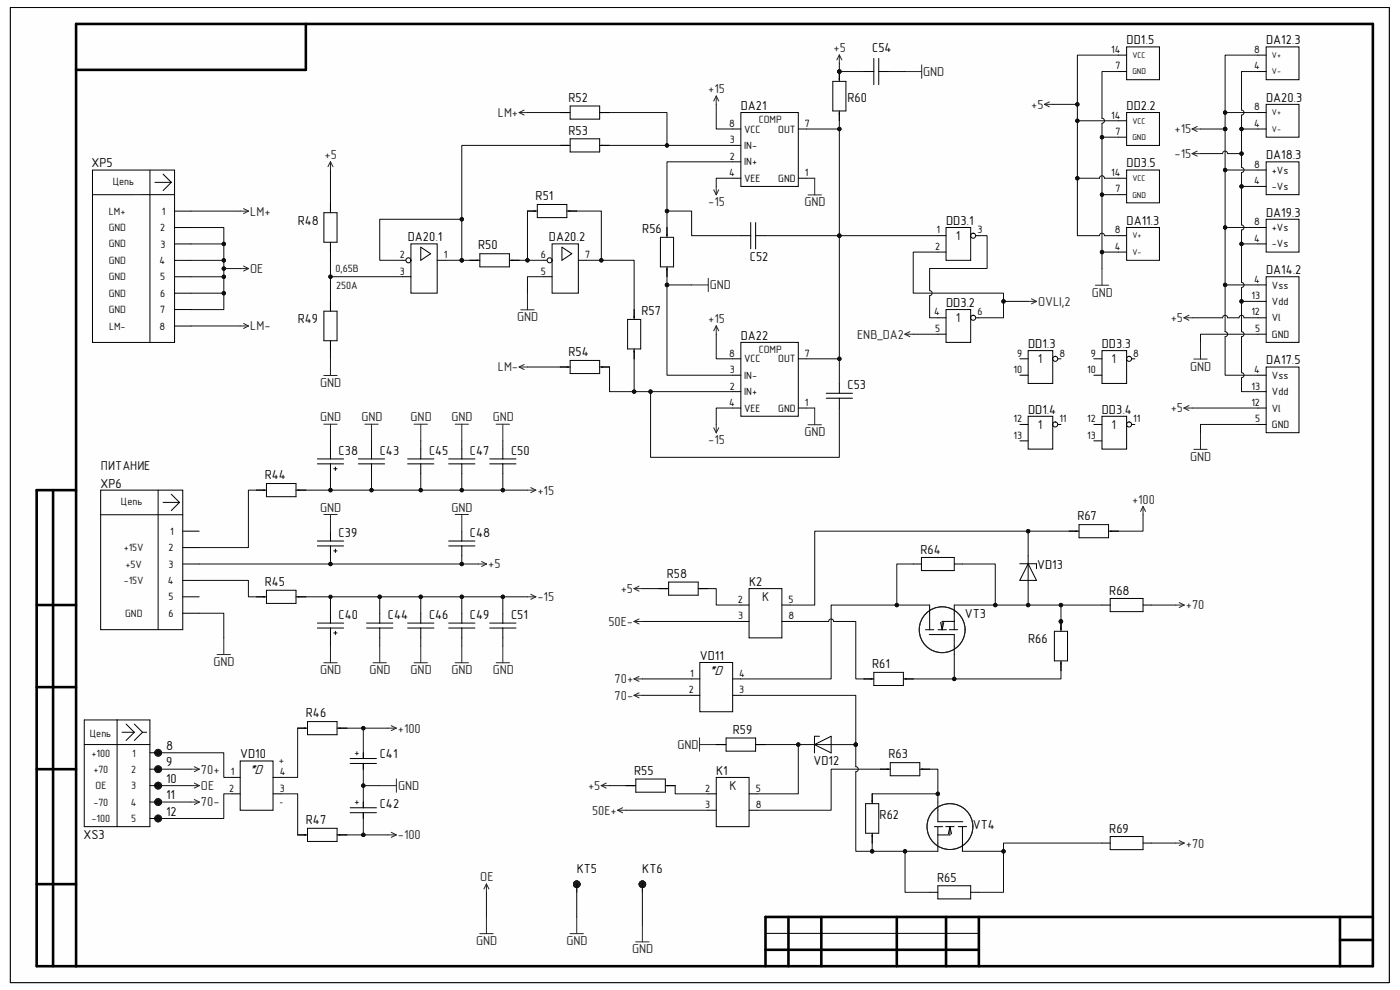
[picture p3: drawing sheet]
<svg xmlns="http://www.w3.org/2000/svg" width="297mm" height="210mm" viewBox="0 0 297 210" stroke-linecap="round" stroke-linejoin="round" font-family="sans-serif">
<defs><g id="words">
<g font-size="2.9" fill="#0e0e0e">
<text x="150.4" y="143.2">*D</text>
<text x="52.8" y="164.1">*D</text>
</g>
<g font-size="2.8" fill="#262626">
<text x="176.8" y="11.1">+5</text>
<text x="195.9" y="16.1">GND</text>
<text x="150.2" y="19.8">+15</text>
<text x="218.8" y="23.1">+5</text>
<text x="105.6" y="24.8">LM+</text>
<text x="249.2" y="28.3">+15</text>
<text x="68.9" y="33.7">+5</text>
<text x="249.2" y="33.5">-15</text>
<text x="53.1" y="45.7">LM+</text>
<text x="150.2" y="43.8">-15</text>
<text x="170.7" y="43.8">GND</text>
<text x="53.1" y="57.9">OE</text>
<text x="150.6" y="61.4">GND</text>
<text x="220.2" y="64.9">OVLI,2</text>
<text x="231.6" y="62.9">GND</text>
<text x="53.1" y="70.1">LM-</text>
<text x="109.7" y="68.2">GND</text>
<text x="150.2" y="68.5">+15</text>
<text x="181.8" y="71.8">ENB_DA2</text>
<text x="248.4" y="68.4">+5</text>
<text x="67.9" y="82.1">GND</text>
<text x="105.6" y="78.8">LM-</text>
<text x="252.5" y="78.6">GND</text>
<text x="67.9" y="89.4">GND</text>
<text x="76.7" y="89.4">GND</text>
<text x="87.1" y="89.4">GND</text>
<text x="95.8" y="89.4">GND</text>
<text x="104.5" y="89.4">GND</text>
<text x="248.4" y="87.5">+5</text>
<text x="150.2" y="94.3">-15</text>
<text x="170.7" y="92.5">GND</text>
<text x="252.5" y="97.7">GND</text>
<text x="114" y="104.9">+15</text>
<text x="240.2" y="106.8">+100</text>
<text x="67.9" y="108.6">GND</text>
<text x="95.8" y="108.6">GND</text>
<text x="103.6" y="120.6">+5</text>
<text x="131.7" y="125.8">+5</text>
<text x="114" y="127.6">-15</text>
<text x="251.6" y="129.3">+70</text>
<text x="129.1" y="132.8">50E-</text>
<text x="45.3" y="141.3">GND</text>
<text x="67.9" y="143">GND</text>
<text x="78.4" y="143">GND</text>
<text x="87.1" y="143">GND</text>
<text x="95.8" y="143">GND</text>
<text x="104.5" y="143">GND</text>
<text x="130.4" y="144.9">70+</text>
<text x="130.4" y="148.5">70-</text>
<text x="84.4" y="155.4">+100</text>
<text x="143.7" y="158.9">GND</text>
<text x="42.6" y="164.1">70+</text>
<text x="42.6" y="167.6">OE</text>
<text x="84.5" y="167.6">GND</text>
<text x="124.8" y="167.6">+5</text>
<text x="42.6" y="171.1">70-</text>
<text x="125.6" y="172.8">50E+</text>
<text x="84.4" y="178.1">-100</text>
<text x="251.6" y="179.8">+70</text>
<text x="101.9" y="186.9">OE</text>
<text x="101" y="200.5">GND</text>
<text x="120.2" y="200.5">GND</text>
<text x="134.1" y="202.2">GND</text>
</g>
<g font-size="2.8">
<text x="185" y="11.1">C54</text>
<text x="239" y="9.4">DD1.5</text>
<text x="268.6" y="9.4">DA12.3</text>
<text x="120.6" y="21.6">R52</text>
<text x="157.2" y="23.3">DA21</text>
<text x="179.8" y="21.6">R60</text>
<text x="239" y="23.3">DD2.2</text>
<text x="268.6" y="21.6">DA20.3</text>
<text x="120.6" y="28.5">R53</text>
<text x="19.4" y="35.3">XP5</text>
<text x="239" y="35.5">DD3.5</text>
<text x="268.6" y="33.7">DA18.3</text>
<text x="63.2" y="47.7">R48</text>
<text x="113.6" y="42.5">R51</text>
<text x="200.7" y="47.7">DD3.1</text>
<text x="239" y="47.7">DA11.3</text>
<text x="268.6" y="45.9">DA19.3</text>
<text x="86.5" y="51.2">DA20.1</text>
<text x="101.4" y="52.9">R50</text>
<text x="116.5" y="51.2">DA20.2</text>
<text x="136.3" y="49.4">R56</text>
<text x="159.1" y="55.4">C52</text>
<text x="268.6" y="58.1">DA14.2</text>
<text x="200.7" y="65.1">DD3.2</text>
<text x="63.2" y="68.6">R49</text>
<text x="136.1" y="66.9">R57</text>
<text x="120.6" y="75.6">R54</text>
<text x="157.2" y="72.1">DA22</text>
<text x="218.1" y="73.8">DD1.3</text>
<text x="233.8" y="73.8">DD3.3</text>
<text x="268.6" y="77.3">DA17.5</text>
<text x="179.8" y="82.5">C53</text>
<text x="218.1" y="87.8">DD1.4</text>
<text x="233.8" y="87.8">DD3.4</text>
<text x="56.2" y="101.7">R44</text>
<text x="71.8" y="96.4">C38</text>
<text x="80.6" y="96.4">C43</text>
<text x="91" y="96.4">C45</text>
<text x="99.7" y="96.4">C47</text>
<text x="108.4" y="96.4">C50</text>
<text x="21.3" y="103.4">XP6</text>
<text x="71.8" y="113.9">C39</text>
<text x="99.7" y="113.9">C48</text>
<text x="228.6" y="110.4">R67</text>
<text x="195.3" y="117.5">R64</text>
<text x="56.2" y="124.3">R45</text>
<text x="141.5" y="122.6">R58</text>
<text x="158.9" y="124.3">K2</text>
<text x="220" y="120.8">VD13</text>
<text x="71.8" y="131.3">C40</text>
<text x="82.3" y="131.3">C44</text>
<text x="91" y="131.3">C46</text>
<text x="99.7" y="131.3">C49</text>
<text x="108.4" y="131.3">C51</text>
<text x="204.7" y="131.1">VT3</text>
<text x="235.3" y="126.2">R68</text>
<text x="218.1" y="136.5">R66</text>
<text x="148.5" y="140">VD11</text>
<text x="185" y="141.7">R61</text>
<text x="64.9" y="152.1">R46</text>
<text x="155.4" y="155.7">R59</text>
<text x="35.3" y="159.1">8</text>
<text x="51" y="160.9">VD10</text>
<text x="80.6" y="160.9">C41</text>
<text x="188.5" y="160.9">R63</text>
<text x="35.3" y="162.6">9</text>
<text x="35.3" y="166.1">10</text>
<text x="134.5" y="164.3">R55</text>
<text x="151.9" y="164.3">K1</text>
<text x="172.6" y="162.3">VD12</text>
<text x="35.3" y="169.6">11</text>
<text x="35.3" y="173.1">12</text>
<text x="80.6" y="171.3">C42</text>
<text x="186.6" y="173.7">R62</text>
<text x="17.7" y="178">XS3</text>
<text x="64.9" y="174.8">R47</text>
<text x="206.4" y="175.9">VT4</text>
<text x="235.3" y="176.7">R69</text>
<text x="122.3" y="185.3">КТ5</text>
<text x="136.3" y="185.3">КТ6</text>
<text x="198.8" y="187.2">R65</text>
</g>
<g font-size="2.8" fill="#0e0e0e">
<text x="202.8" y="50.9">1</text>
<text x="202.8" y="68.4">1</text>
<text x="220.2" y="77">1</text>
<text x="235.8" y="77">1</text>
<text x="220.2" y="91">1</text>
<text x="235.8" y="91">1</text>
<text x="21.4" y="99.7">ПИТАНИЕ</text>
<text x="161.7" y="127.6">K</text>
<text x="154.8" y="167.6">K</text>
</g>
<g font-size="2.2">
<text x="235.8" y="11.2">14</text>
<text x="266.1" y="11.2">8</text>
<text x="236.6" y="14.7">7</text>
<text x="266.1" y="14.7">4</text>
<text x="266.1" y="23.4">8</text>
<text x="154.7" y="26.9">8</text>
<text x="157.9" y="28.2">VCC</text>
<text x="165.1" y="28.2">OUT</text>
<text x="170.8" y="26.9">7</text>
<text x="235.8" y="25.1">14</text>
<text x="236.6" y="28.6">7</text>
<text x="266.1" y="26.9">4</text>
<text x="154.8" y="33.9">2</text>
<text x="154.8" y="30.4">3</text>
<text x="157.9" y="35.1">IN+</text>
<text x="157.9" y="31.6">IN-</text>
<text x="266.1" y="35.6">8</text>
<text x="154.7" y="37.3">4</text>
<text x="157.9" y="38.6">VEE</text>
<text x="165.1" y="38.6">GND</text>
<text x="170.8" y="37.3">1</text>
<text x="235.8" y="37.3">14</text>
<text x="236.6" y="40.8">7</text>
<text x="266.1" y="39.1">4</text>
<text x="269.8" y="40.3">-Vs</text>
<text x="269.8" y="36.8">+Vs</text>
<text x="34.3" y="45.6">1</text>
<text x="266.1" y="47.8">8</text>
<text x="34" y="49">2</text>
<text x="34" y="52.5">3</text>
<text x="198.4" y="53">2</text>
<text x="198.7" y="49.5">1</text>
<text x="207.3" y="49.5">3</text>
<text x="236.5" y="49.5">8</text>
<text x="236.5" y="53">4</text>
<text x="266.1" y="51.3">4</text>
<text x="269.8" y="52.5">-Vs</text>
<text x="269.8" y="49">+Vs</text>
<text x="33.9" y="56">4</text>
<text x="34" y="59.5">5</text>
<text x="84.8" y="58.3">3</text>
<text x="84.8" y="54.7">2</text>
<text x="94.1" y="54.7">1</text>
<text x="114.8" y="54.7">6</text>
<text x="114.8" y="58.3">5</text>
<text x="124.1" y="54.7">7</text>
<text x="266.1" y="60">4</text>
<text x="34" y="63">6</text>
<text x="265.5" y="63.5">13</text>
<text x="269.8" y="61.2">Vss</text>
<text x="269.8" y="64.7">Vdd</text>
<text x="33.9" y="69.9">8</text>
<text x="34" y="66.4">7</text>
<text x="198.2" y="66.9">4</text>
<text x="198.4" y="70.4">5</text>
<text x="207.3" y="66.9">6</text>
<text x="265.5" y="66.9">12</text>
<text x="266.3" y="70.4">5</text>
<text x="269.8" y="71.7">GND</text>
<text x="269.8" y="68.2">Vl</text>
<text x="154.7" y="75.6">8</text>
<text x="157.9" y="76.9">VCC</text>
<text x="165.1" y="76.9">OUT</text>
<text x="170.8" y="75.6">7</text>
<text x="215.8" y="75.6">9</text>
<text x="224.7" y="75.6">8</text>
<text x="231.4" y="75.6">9</text>
<text x="240.4" y="75.6">8</text>
<text x="154.8" y="82.6">2</text>
<text x="154.8" y="79.1">3</text>
<text x="157.9" y="83.9">IN+</text>
<text x="157.9" y="80.4">IN-</text>
<text x="215" y="79.1">10</text>
<text x="230.7" y="79.1">10</text>
<text x="265.5" y="82.6">13</text>
<text x="266.1" y="79.1">4</text>
<text x="269.8" y="80.4">Vss</text>
<text x="269.8" y="83.9">Vdd</text>
<text x="154.7" y="86.1">4</text>
<text x="157.9" y="87.3">VEE</text>
<text x="165.1" y="87.3">GND</text>
<text x="170.8" y="86.1">1</text>
<text x="215" y="89.6">12</text>
<text x="224.7" y="89.6">11</text>
<text x="230.7" y="89.6">12</text>
<text x="240.4" y="89.6">11</text>
<text x="265.5" y="86.1">12</text>
<text x="266.3" y="89.6">5</text>
<text x="269.8" y="87.3">Vl</text>
<text x="215" y="93">13</text>
<text x="230.7" y="93">13</text>
<text x="269.8" y="90.8">GND</text>
<text x="36.1" y="113.5">1</text>
<text x="35.7" y="116.9">2</text>
<text x="35.6" y="123.9">4</text>
<text x="35.8" y="120.4">3</text>
<text x="35.7" y="127.4">5</text>
<text x="35.7" y="130.9">6</text>
<text x="156.5" y="127.9">2</text>
<text x="156.6" y="131.4">3</text>
<text x="167.3" y="127.9">5</text>
<text x="167.3" y="131.4">8</text>
<text x="146.4" y="143.6">1</text>
<text x="156.8" y="143.6">4</text>
<text x="146.1" y="147">2</text>
<text x="156.8" y="147">3</text>
<text x="48.6" y="167.9">2</text>
<text x="48.9" y="164.5">1</text>
<text x="59.4" y="167.9">3</text>
<text x="59.4" y="164.5">4</text>
<text x="149.6" y="167.9">2</text>
<text x="160.3" y="167.9">5</text>
<text x="149.6" y="171.4">3</text>
<text x="160.3" y="171.4">8</text>
</g>
<g font-size="2.2" fill="#0e0e0e">
<text x="161" y="26.1">COMP</text>
<text x="23.9" y="39.3">Цепь</text>
<text x="23.1" y="45.6">LM+</text>
<text x="23.1" y="49">GND</text>
<text x="23.1" y="52.5">GND</text>
<text x="23.1" y="56">GND</text>
<text x="23.1" y="59.5">GND</text>
<text x="71.2" y="57.7">0,65В</text>
<text x="23.1" y="62.9">GND</text>
<text x="71.3" y="61.2">250А</text>
<text x="23.1" y="66.4">GND</text>
<text x="23.2" y="69.9">LM-</text>
<text x="161" y="74.8">COMP</text>
<text x="25.7" y="107.2">Цепь</text>
<text x="26.2" y="116.9">+15V</text>
<text x="26.2" y="123.9">-15V</text>
<text x="26.6" y="120.4">+5V</text>
<text x="26.5" y="130.9">GND</text>
<text x="19" y="156.3">Цепь</text>
<text x="19.4" y="160.5">+100</text>
<text x="28" y="160.5">1</text>
<text x="19.8" y="164">+70</text>
<text x="20.3" y="167.4">OE</text>
<text x="27.9" y="164">2</text>
<text x="27.9" y="167.4">3</text>
<text x="19.8" y="170.9">-70</text>
<text x="27.8" y="170.9">4</text>
<text x="19.4" y="174.4">-100</text>
<text x="27.9" y="174.4">5</text>
</g>
<g font-size="1.8">
<text x="240.2" y="12.3">VCC</text>
<text x="240.2" y="15.8">GND</text>
<text x="269.8" y="12.3">V+</text>
<text x="269.8" y="15.8">V-</text>
<text x="240.2" y="26.2">VCC</text>
<text x="240.2" y="29.7">GND</text>
<text x="269.8" y="24.5">V+</text>
<text x="269.8" y="28">V-</text>
<text x="240.2" y="38.4">VCC</text>
<text x="240.2" y="41.9">GND</text>
<text x="240.2" y="50.6">V+</text>
<text x="240.2" y="54.1">V-</text>
</g>
<g font-size="1.7">
<text x="76.4" y="160.4" transform="rotate(-90 76.4 160.4)">+</text>
<text x="76.4" y="170.8" transform="rotate(-90 76.4 170.8)">+</text>
</g>
<g font-size="1.7" fill="#0e0e0e">
<text x="59.2" y="162.1">+</text>
<text x="59.4" y="170.7">-</text>
</g>
<text font-size=".3" x="9.2" y="205.1">ALTIUM GOSTBOM2.0 KEV</text>
</g></defs>
<path d="M2.2 1.6h292.5v206.8h-292.5z" fill-rule="evenodd" fill="#fefefe"/>
<path d="M2.2 1.6h292.5v206.8h-292.5z" fill="none" stroke="#000" stroke-width=".21"/>
<path d="M2.2 1.6h292.5v206.8h-292.5z" fill-rule="evenodd" fill="#fefefe"/>
<g fill="none" stroke="#000" stroke-width=".21">
<path d="M2.2 1.6h292.5v206.8h-292.5zM155.4 37.8h1.8M155.4 34.3h1.8M155.4 27.4h1.8M155.4 30.8h1.8M157.2 23.9h12.2v15.6h-12.2zM169.4 37.8h1.7M169.4 27.4h1.7M85.4 58.7h1.8M85.4 55.2h1.8M92.7 55.2h1.8M155.4 76.1h1.8"/>
<path d="M155.4 79.6h1.8M157.2 72.6h12.2v15.7h-12.2zM169.4 76.1h1.7M155.4 86.6h1.8M155.4 83.1h1.8M169.4 86.6h1.7M162.4 198h45.3"/>
</g>
<g fill="none" stroke="#000" stroke-width=".55">
<path d="M64.9 5.1v9.7h-48.8M7.8 104h8.3M7.8 104v101h283.5v-199.9h-275.2v199.9M11.3 104v101M7.8 128.3h8.3M7.8 145.8h8.3M7.8 163.2h8.3M7.8 187.6h8.3M167.3 194.5v10.5M174.2 194.5v10.5M190.3 194.5v10.5M200.7 194.5v10.5"/>
<path d="M207.7 194.5v10.5M284.3 194.5v10.5M284.3 199.4h7M291.3 194.5h-128.9v10.5M162.4 201.5h45.3"/>
</g>
<path d="M178.1 11.7l-.6 1M178.1 11.7l.5 1M178.1 11.7v1.7M150.3 59v2.9M146.7 60.4h3.6" fill="none" stroke="#262626" stroke-width=".21"/>
<circle cx="86.6" cy="55.2" r=".53" fill="#fbfbfb"/>
<g fill="none" stroke="#000" stroke-width=".21">
<path d="M87.2 51.7h5.5v10.5h-5.5zM89.3 52.4l2.1 1.4-2.1 1.4zM115.4 55.2h1.7"/>
<circle cx="86.6" cy="55.2" r=".53"/>
</g>
<circle cx="116.6" cy="55.2" r=".53" fill="#fbfbfb"/>
<g fill="none" stroke="#000" stroke-width=".21">
<path d="M68.7 45.1h2.8v6.3h-2.8zM70.1 43v2.1M70.1 51.4v2.1M99.7 55.2h2.1M101.8 53.8h6.3v2.8h-6.3zM108.1 55.2h2.1M111.9 44.8h2.1M114 43.4h6.3v2.8h-6.3zM115.4 58.7h1.7M117.1 51.7h5.6v10.5h-5.6zM119.2 52.4l2.1 1.4-2.1 1.4zM120.3 44.8h2"/>
<path d="M122.7 55.2h1.7M68.7 66h2.8v6.3h-2.8zM70.1 63.9v2.1M70.1 72.3v2.1"/>
<circle cx="116.6" cy="55.2" r=".53"/>
</g>
<path d="M70.1 34.3v1.8M70.1 34.3l-.5 1.1M70.1 34.3l.5 1.1M68.7 79.7h2.8M70.1 76.1v3.6M110.5 65.7h2.8M111.9 62.2v3.5" fill="none" stroke="#262626" stroke-width=".21"/>
<circle cx="178.1" cy="15.2" r=".35" fill="#0e0e0e"/>
<circle cx="178.1" cy="15.2" r=".35" fill="none" stroke="#0e0e0e" stroke-width=".21"/>
<path d="M176.7 17.3h2.8v6.2h-2.8zM178.1 15.2v2.1M178.1 23.5v2.1" fill="none" stroke="#000" stroke-width=".21"/>
<circle cx="178.1" cy="15.2" r=".35" fill="#0e0e0e"/>
<circle cx="178.1" cy="15.2" r=".35" fill="none" stroke="#0e0e0e" stroke-width=".21"/>
<g fill="none" stroke="#000" stroke-width=".21">
<path d="M237.3 11.7h1.7M237.3 15.2h1.7M239 9.9h7v7h-7zM266.9 11.7h1.7M266.9 15.2h1.7M268.6 9.9h7v7h-7zM19.6 36.1h17.4v36.5h-17.4zM31.8 36.1v36.5M32.9 38.7h3.4M34.6 36.9l1.7 1.8M36.3 38.7l-1.7 1.7M118.9 23.9h2.1"/>
<path d="M118.9 30.8h2.1M121 22.5h6.2v2.8h-6.2zM121 29.4h6.2v2.8h-6.2zM127.2 23.9h2.1M127.2 30.8h2.1M237.3 25.6h1.7M237.3 29.1h1.7M239 23.9h7v7h-7zM266.9 23.9h1.7M266.9 27.4h1.7M266.9 39.5h1.7M266.9 36.1h1.7"/>
<path d="M268.6 22.1h7v7h-7zM268.6 34.3h7v7h-7zM37 48.3h3.5M37 58.7h3.5M37 44.8h3.5M37 51.7h3.5M37 55.2h3.5M37 41.3h-17.4M266.9 48.3h1.7M266.9 51.7h1.7M268.6 46.5h7v7h-7zM268.6 58.7h7v13.9h-7z"/>
<path d="M37 65.7h3.5M37 69.2h3.5M37 62.2h3.5M118.9 77.9h2.1M121 76.5h6.2v2.7h-6.2zM127.2 77.9h2.1M133.1 67.8h2.8v6.2h-2.8zM134.5 65.7v2.1M134.5 74v2.1M266.9 60.4h1.7M266.9 63.9h1.7M266.9 70.9h1.7"/>
<path d="M266.9 67.4h1.7M266.9 79.6h1.7M268.6 77.9h7v13.9h-7zM266.9 83.1h1.7M266.9 90h1.7M266.9 86.6h1.7M193.7 119.6h1.8M195.5 118.3h6.9v2.7h-6.9zM202.4 119.6h1.8M216.3 119.6h3.6v1M218.1 119.6l1.8 3.5h-3.6zM218.1 117.9v5.2"/>
<path d="M226.8 112.7h2.1M228.9 111.3h6.3v2.8h-6.3zM235.2 112.7h2.1M139.8 124.9h2M141.8 123.5h6.3v2.8h-6.3zM148.1 124.9h2.1M157.2 128.3h1.7M157.2 131.8h1.7M158.9 124.9h7v10.4h-7zM165.9 128.3h1.7M165.9 131.8h1.7M196.3 133.6h1.8"/>
<path d="M197.1 134.6h5.3v4.2M197.2 128.4v5.2M199 133.6h1.8M199.5 132l.4 1.6M200.2 132l-.3 1.6M201.4 133.6h1.8M202.4 128.4v5.2M202.4 131.8h-2.5v1.8M233.8 128.4h1.7M235.5 127h7v2.8h-7zM242.5 128.4h1.7M63.1 154.5h2.1"/>
<path d="M65.2 153.1h6.3v2.8h-6.3zM71.5 154.5h2.1M77.1 159.7v1.2M146.7 144h1.8M146.7 147.5h1.8M148.5 140.5h6.9v10.5h-6.9zM155.4 144h1.8M155.4 147.5h1.8M183.3 144h2.1M185.4 142.6h6.3v2.8h-6.3zM191.7 144h2M49.2 168.4h1.8"/>
<path d="M49.2 164.9h1.8M51 161.4h6.9v10.5h-6.9zM57.9 168.4h1.8M57.9 164.9h1.8M63.2 177.1h2M65.2 175.7h6.3v2.8h-6.3zM71.5 177.1h2.1M74.3 160.9h5.6M74.3 162h5.6M74.3 171.4h5.6M74.3 172.4h5.6M77.1 162v1.2"/>
<path d="M77.1 170.1v1.3M77.1 172.4v1.2M132.8 166.7h2.1M134.9 165.3h6.3v2.8h-6.3zM141.2 166.7h2M150.2 168.4h1.8M150.2 171.9h1.8M152 164.9h6.9v10.5h-6.9zM158.9 168.4h1.8M158.9 171.9h1.8"/>
</g>
<g fill="none" stroke="#262626" stroke-width=".21">
<path d="M110.1 23.9l1.1 .5M110.1 23.9h1.8M111.2 23.3l-1.1 .6M152 39.5v1.8M172.8 37.8v3.5M252.9 27.4l1.1 .5M252.9 27.4h1.8M252.9 32.6l1.1 .5M252.9 32.6h1.8M254 26.8l-1.1 .6M254 32.1l-1.1 .5M51 44.8h1.7"/>
<path d="M51 57h1.7M51.7 44.3l1 .5M51.7 56.4l1 .6M52.7 44.8l-1 .5M52.7 57l-1 .5M151.4 40.3l.6 1M152.5 40.3l-.5 1M171.4 41.3h2.9M233.8 57v3.5M51 69.1h1.7M51.7 68.6l1 .5M52.7 69.1l-1 .6"/>
<path d="M110.1 77.9l1.1 .5M110.1 77.9h1.8M111.2 77.3l-1.1 .6M152 69.1v1.8M152 69.1l-.6 1.1M152 69.1l.5 1.1M232.4 60.5h2.8M251.2 67.4l1 .5M251.2 67.4h1.7M252.2 66.9l-1 .5M253.3 76.2h2.8M254.7 72.6v3.6"/>
<path d="M151.4 90.8l.6 1M152 90v1.8M152.5 90.8l-.5 1M171.4 90.1h2.9M172.8 86.6v3.5M251.2 86.6l1 .5M251.2 86.6h1.7M252.2 86l-1 .6M253.3 95.3h2.8M254.7 91.8v3.5M242.5 107.4l-.5 1.1M242.5 107.4l.5 1.1"/>
<path d="M242.5 107.4v1.8M134.5 124.9l1.1 .5M134.5 124.9h1.8M134.5 131.8l1.1 .6M134.5 131.8h1.8M135.6 124.3l-1.1 .6M135.6 131.3l-1.1 .5M249.5 128.4h1.7M250.2 127.8l1 .6M251.2 128.4l-1 .5M82.3 154.5h1.8M83 153.9l1.1 .6"/>
<path d="M84.1 154.5l-1.1 .5M134.5 144l1.1 .6M134.5 144h1.8M134.5 147.5l1.1 .5M134.5 147.5h1.8M135.6 143.5l-1.1 .5M135.6 147l-1.1 .5M40.5 166.7h1.8M40.5 163.2h1.8M40.5 170.1h1.8M41.2 162.6l1.1 .6M41.2 166.1l1.1 .6"/>
<path d="M41.2 169.6l1.1 .5M42.3 163.2l-1.1 .5M42.3 166.7l-1.1 .5M42.3 170.1l-1.1 .6M80.6 166.7h3.5M82.3 177.1h1.8M83 176.6l1.1 .5M84.1 177.1l-1.1 .5M84.1 165.2v2.9M127.5 166.7l1.1 .5M127.5 166.7h1.8M128.6 166.1l-1.1 .6"/>
<path d="M131 171.9l1.1 .5M131 171.9h1.8M132.1 171.3l-1.1 .6M101.8 198.1h2.8M103.2 187.5l-.5 1.1M103.2 187.5l.5 1.1M103.2 187.5v1.8M103.2 194.5v3.6"/>
</g>
<circle cx="199.9" cy="133.6" r="4.9" fill="none" stroke="#1c1c1c" stroke-width=".21"/>
<circle cx="33.5" cy="163.2" r=".35" fill="#0e0e0e"/>
<circle cx="33.5" cy="163.2" r=".35" fill="none" stroke="#0e0e0e" stroke-width=".21"/>
<circle cx="33.5" cy="163.2" r=".38" fill="none" stroke="#1c1c1c" stroke-width=".89"/>
<circle cx="33.5" cy="163.2" r=".35" fill="#0e0e0e"/>
<circle cx="33.5" cy="163.2" r=".35" fill="none" stroke="#0e0e0e" stroke-width=".21"/>
<circle cx="33.5" cy="166.7" r=".35" fill="#0e0e0e"/>
<circle cx="33.5" cy="166.7" r=".35" fill="none" stroke="#0e0e0e" stroke-width=".21"/>
<circle cx="33.5" cy="166.7" r=".38" fill="none" stroke="#1c1c1c" stroke-width=".89"/>
<circle cx="33.5" cy="166.7" r=".35" fill="#0e0e0e"/>
<circle cx="33.5" cy="166.7" r=".35" fill="none" stroke="#0e0e0e" stroke-width=".21"/>
<circle cx="33.5" cy="170.1" r=".35" fill="#0e0e0e"/>
<circle cx="33.5" cy="170.1" r=".35" fill="none" stroke="#0e0e0e" stroke-width=".21"/>
<circle cx="33.5" cy="170.1" r=".38" fill="none" stroke="#1c1c1c" stroke-width=".89"/>
<circle cx="33.5" cy="170.1" r=".35" fill="#0e0e0e"/>
<circle cx="33.5" cy="170.1" r=".35" fill="none" stroke="#0e0e0e" stroke-width=".21"/>
<circle cx="33.5" cy="173.6" r=".35" fill="#0e0e0e"/>
<circle cx="33.5" cy="173.6" r=".35" fill="none" stroke="#0e0e0e" stroke-width=".21"/>
<g fill="none" stroke="#1c1c1c" stroke-width=".89">
<circle cx="33.5" cy="173.6" r=".38"/>
<circle cx="33.6" cy="173.6" r=".38"/>
</g>
<circle cx="33.5" cy="173.6" r=".35" fill="#0e0e0e"/>
<circle cx="33.5" cy="173.6" r=".35" fill="none" stroke="#0e0e0e" stroke-width=".21"/>
<circle cx="33.5" cy="159.7" r=".35" fill="#0e0e0e"/>
<circle cx="33.5" cy="159.7" r=".35" fill="none" stroke="#0e0e0e" stroke-width=".21"/>
<circle cx="33.5" cy="159.7" r=".38" fill="none" stroke="#1c1c1c" stroke-width=".89"/>
<circle cx="33.5" cy="159.7" r=".35" fill="#0e0e0e"/>
<circle cx="33.5" cy="159.7" r=".35" fill="none" stroke="#0e0e0e" stroke-width=".21"/>
<path d="M140.1 50.3h2.8v6.3h-2.8zM141.5 48.3v2M141.5 56.6v2.1M157.2 50h2.1M159.3 47.2v5.6M160.3 47.2v5.6M160.3 50h2.1M175.3 83.4h5.6M175.3 84.5h5.6M178.1 81.3v2.1M178.1 84.5v2.1" fill="none" stroke="#000" stroke-width=".21"/>
<path d="M152 20.4l-.6 1M152 20.4l.5 1M152 20.4v1.7M192 70.9l1 .5M192 70.9h1.7M193 70.4l-1 .5M218.1 63.9h1.8M218.8 63.4l1.1 .5M219.9 63.9l-1.1 .6" fill="none" stroke="#262626" stroke-width=".21"/>
<circle cx="225.1" cy="131.8" r=".35" fill="#0e0e0e"/>
<circle cx="225.1" cy="131.8" r=".35" fill="none" stroke="#0e0e0e" stroke-width=".21"/>
<path d="M223.7 133.9h2.8v6.3h-2.8zM225.1 131.8v2.1M225.1 140.2v2.1" fill="none" stroke="#000" stroke-width=".21"/>
<circle cx="225.1" cy="131.8" r=".35" fill="#0e0e0e"/>
<circle cx="225.1" cy="131.8" r=".35" fill="none" stroke="#0e0e0e" stroke-width=".21"/>
<g fill="none" stroke="#000" stroke-width=".21">
<path d="M183.3 15.2h2.1M185.4 12.4v5.6M186.4 12.4v5.6M186.4 15.2h2.1M237.3 50h1.7M237.3 53.5h1.7M239 48.3h7v6.9h-7zM216.4 76.1h1.7M216.4 79.6h1.7M223.3 76.1h1.8M67.3 98.4h5.6M67.3 97.4h5.6"/>
<path d="M70.1 95.3v2.1M70.1 98.4v2.1M70.8 99.4h.7M71.2 99.1v.7M76 98.4h5.6M76 97.4h5.6M78.8 95.3v2.1M78.8 98.4v2.1M86.5 98.4h5.5M86.5 97.4h5.5M89.3 95.3v2.1M89.3 98.4v2.1"/>
<path d="M95.2 98.4h5.6M95.2 97.4h5.6M98 95.3v2.1M98 98.4v2.1M103.9 98.4h5.6M103.9 97.4h5.6M106.7 95.3v2.1M106.7 98.4v2.1M21.4 104h17.4v29.6h-17.4zM33.5 104v29.6M34.6 106.6h3.5M36.3 104.8l1.8 1.8"/>
<path d="M38.1 106.6l-1.8 1.7M38.8 116.2h3.5M38.8 112.7h3.5M38.8 119.6h3.5M38.8 109.2h-17.4M54.4 104h2.1M56.5 102.6h6.3v2.8h-6.3zM62.8 104h2.1M67.3 115.8h5.6M67.3 114.8h5.6M70.1 112.7v2.1M70.1 115.8v2.1"/>
<path d="M70.8 116.9h.7M71.2 116.5v.7M95.2 115.8h5.6M95.2 114.8h5.6M98 112.7v2.1M98 115.8v2.1M38.8 126.6h3.5M38.8 123.1h3.5M38.8 130.1h3.5M54.4 126.6h2.1M56.5 125.2h6.3v2.8h-6.3zM62.8 126.6h2.1"/>
<path d="M67.3 132.2h5.6M67.3 133.2h5.6M70.1 130.1v2.1M70.1 133.2v2.1M70.8 134.3h.7M71.2 133.9v.7M77.8 132.2h5.5M77.8 133.2h5.5M80.6 130.1v2.1M80.6 133.2v2.1M86.5 132.2h5.5M86.5 133.2h5.5"/>
<path d="M89.3 130.1v2.1M89.3 133.2v2.1M95.2 132.2h5.6M95.2 133.2h5.6M98 130.1v2.1M98 133.2v2.1M103.9 132.2h5.6M103.9 133.2h5.6M106.7 130.1v2.1M106.7 133.2v2.1M152 158h2M154 156.6h6.3v2.7h-6.3z"/>
<path d="M160.3 158h2.1M172.8 158l3.5-1.8v3.5zM172.8 158h3.5M173.8 156.2h-1v3.5M183.6 170.5h2.8v6.3h-2.8zM185 168.4v2.1M185 176.8v2M186.8 163.2h2.1M188.9 161.8h6.2v2.8h-6.2zM195.1 163.2h2.1M198.2 175.4h1.8M199 170.1v4.2h5.3"/>
<path d="M199 175.4v5.2M200.6 175.4h1.8M201.5 175.4l-.3 1.5M201.5 175.4l.4 1.5M201.5 175.4v1.7h-2.5M203.3 175.4h1.8M204.2 175.4v5.2M233.8 178.8h1.7M235.5 177.5h7v2.7h-7zM242.5 178.8h1.7M122.4 187.6v1.7M136.3 187.6v1.7"/>
<path d="M197.2 189.3h1.8M199 187.9h6.9v2.8h-6.9zM205.9 189.3h1.8"/>
</g>
<circle cx="201.5" cy="175.4" r="4.9" fill="none" stroke="#1c1c1c" stroke-width=".21"/>
<g fill="none" stroke="#262626" stroke-width=".21">
<path d="M192 15.2h3.5M195.5 13.8v2.8M221.6 22.1l1 .6M221.6 22.1h1.7M222.6 21.6l-1 .5M68.7 90h2.8M70.1 90v3.5M77.4 90h2.8M78.8 90v3.5M87.8 90h2.9M89.3 90v3.5M96.6 90h2.8"/>
<path d="M98 90v3.5M105.3 90h2.8M106.7 90v3.5M68.7 109.1h2.8M70.1 109.1v3.6M96.6 109.1h2.8M98 109.1v3.6M101.5 119.6h1.7M102.2 119.1l1 .5M103.2 119.6l-1 .6M111.9 104h1.8M112.6 103.4l1.1 .6"/>
<path d="M113.7 104l-1.1 .5M46.1 138.9h2.8M47.5 135.3v3.6M70.1 137.1v3.5M80.6 137.1v3.5M89.3 137.1v3.5M98 137.1v3.5M106.7 137.1v3.5M111.9 126.6h1.8M112.6 126.1l1.1 .5M113.7 126.6l-1.1 .5M68.7 140.6h2.8"/>
<path d="M79.1 140.6h2.9M87.8 140.6h2.9M96.6 140.6h2.8M105.3 140.6h2.8M148.4 156.5v2.9M148.4 158h3.6M249.5 178.8h1.7M250.2 178.3l1 .5M251.2 178.8l-1 .6M120.9 198.1h2.9M122.4 194.5v3.6M134.9 199.8h2.8"/>
<path d="M136.3 196.3v3.5"/>
</g>
<g fill="none" stroke="#1c1c1c" stroke-width=".89">
<circle cx="122.4" cy="187.6" r=".35"/>
<circle cx="136.3" cy="187.6" r=".35"/>
</g>
<circle cx="223.9" cy="76.1" r=".53" fill="#fbfbfb"/>
<g fill="none" stroke="#000" stroke-width=".21">
<path d="M218.1 74.4h5.2v6.9h-5.2zM216.4 90h1.7M216.4 93.5h1.7M223.3 90h1.8"/>
<circle cx="223.9" cy="76.1" r=".53"/>
</g>
<circle cx="223.9" cy="90" r=".53" fill="#fbfbfb"/>
<g fill="none" stroke="#000" stroke-width=".21">
<path d="M199 50h1.7M199 53.5h1.7M205.9 50h1.8M218.1 88.3h5.2v7h-5.2z"/>
<circle cx="223.9" cy="90" r=".53"/>
</g>
<circle cx="206.5" cy="50" r=".53" fill="#fbfbfb"/>
<g fill="none" stroke="#000" stroke-width=".21">
<path d="M200.7 48.3h5.2v6.9h-5.2zM199 67.4h1.7M199 70.9h1.7M205.9 67.4h1.8"/>
<circle cx="206.5" cy="50" r=".53"/>
</g>
<circle cx="206.5" cy="67.4" r=".53" fill="#fbfbfb"/>
<g fill="none" stroke="#000" stroke-width=".21">
<path d="M200.7 65.7h5.2v6.9h-5.2zM232.1 76.1h1.7M232.1 79.6h1.7M239 76.1h1.7"/>
<circle cx="206.5" cy="67.4" r=".53"/>
</g>
<circle cx="239.5" cy="76.1" r=".53" fill="#fbfbfb"/>
<g fill="none" stroke="#000" stroke-width=".21">
<path d="M233.8 74.4h5.2v6.9h-5.2zM232.1 90h1.7M232.1 93.5h1.7M239 90h1.7"/>
<circle cx="239.5" cy="76.1" r=".53"/>
</g>
<circle cx="239.5" cy="90" r=".53" fill="#fbfbfb"/>
<g fill="none" stroke="#000" stroke-width=".21">
<path d="M237.3 37.8h1.7M239 36.1h7v6.9h-7zM237.3 41.3h1.7M233.8 88.3h5.2v7h-5.2z"/>
<circle cx="239.5" cy="90" r=".53"/>
</g>
<circle cx="33.5" cy="159.7" r=".35" fill="#0e0e0e"/>
<circle cx="33.5" cy="159.7" r=".35" fill="none" stroke="#0e0e0e" stroke-width=".21"/>
<circle cx="33.5" cy="163.2" r=".35" fill="#0e0e0e"/>
<circle cx="33.5" cy="163.2" r=".35" fill="none" stroke="#0e0e0e" stroke-width=".21"/>
<circle cx="33.5" cy="166.7" r=".35" fill="#0e0e0e"/>
<circle cx="33.5" cy="166.7" r=".35" fill="none" stroke="#0e0e0e" stroke-width=".21"/>
<circle cx="33.5" cy="170.1" r=".35" fill="#0e0e0e"/>
<circle cx="33.5" cy="170.1" r=".35" fill="none" stroke="#0e0e0e" stroke-width=".21"/>
<circle cx="33.5" cy="173.6" r=".35" fill="#0e0e0e"/>
<circle cx="33.5" cy="173.6" r=".35" fill="none" stroke="#0e0e0e" stroke-width=".21"/>
<path d="M24.8 158h7M24.8 152.7h7v22.7h-7zM25.9 155.3h2.6M26.8 153.6l1.7 1.7M28.5 153.6l1.7 1.7M28.5 155.3l-1.7 1.8M30.2 155.3h.9M30.2 155.3l-1.7 1.8M31.8 159.7h1.7" fill="none" stroke="#000" stroke-width=".21"/>
<circle cx="33.5" cy="159.7" r=".35" fill="#0e0e0e"/>
<circle cx="33.5" cy="159.7" r=".35" fill="none" stroke="#0e0e0e" stroke-width=".21"/>
<path d="M31.8 163.2h1.7" fill="none" stroke="#000" stroke-width=".21"/>
<circle cx="33.5" cy="163.2" r=".35" fill="#0e0e0e"/>
<circle cx="33.5" cy="163.2" r=".35" fill="none" stroke="#0e0e0e" stroke-width=".21"/>
<path d="M31.8 166.7h1.7" fill="none" stroke="#000" stroke-width=".21"/>
<circle cx="33.5" cy="166.7" r=".35" fill="#0e0e0e"/>
<circle cx="33.5" cy="166.7" r=".35" fill="none" stroke="#0e0e0e" stroke-width=".21"/>
<path d="M31.8 170.1h1.7" fill="none" stroke="#000" stroke-width=".21"/>
<circle cx="33.5" cy="170.1" r=".35" fill="#0e0e0e"/>
<circle cx="33.5" cy="170.1" r=".35" fill="none" stroke="#0e0e0e" stroke-width=".21"/>
<path d="M31.8 173.6h1.7" fill="none" stroke="#000" stroke-width=".21"/>
<circle cx="33.5" cy="173.6" r=".35" fill="#0e0e0e"/>
<g fill="none" stroke="#0e0e0e" stroke-width=".21">
<path d="M171.1 37.8h1.7M141.5 60.4v19.2h13.9M171.1 86.6h1.7"/>
<circle cx="33.5" cy="173.6" r=".35"/>
</g>
<path d="M17.9 158h6.9M24.8 152.7h-6.9v22.7h6.9" fill="none" stroke="#000" stroke-width=".21"/>
<circle cx="141.5" cy="60.4" r=".35" fill="#0e0e0e"/>
<g fill="none" stroke="#0e0e0e" stroke-width=".21">
<path d="M141.5 60.4h5.2"/>
<circle cx="141.5" cy="60.4" r=".35"/>
</g>
<circle cx="141.5" cy="60.4" r=".35" fill="#0e0e0e"/>
<g fill="none" stroke="#0e0e0e" stroke-width=".21">
<path d="M94.5 55.2h3.5M115.4 58.7h-3.5v3.5"/>
<circle cx="141.5" cy="60.4" r=".35"/>
</g>
<circle cx="98" cy="55.2" r=".35" fill="#0e0e0e"/>
<g fill="none" stroke="#0e0e0e" stroke-width=".21">
<path d="M98 55.2h1.7"/>
<circle cx="98" cy="55.2" r=".35"/>
</g>
<circle cx="98" cy="55.2" r=".35" fill="#0e0e0e"/>
<g fill="none" stroke="#0e0e0e" stroke-width=".21">
<path d="M85.4 55.2h-4.8v-8.7h17.4v8.7"/>
<circle cx="98" cy="55.2" r=".35"/>
</g>
<circle cx="98" cy="46.5" r=".35" fill="#0e0e0e"/>
<circle cx="98" cy="46.5" r=".35" fill="none" stroke="#0e0e0e" stroke-width=".21"/>
<circle cx="98" cy="55.2" r=".35" fill="#0e0e0e"/>
<g fill="none" stroke="#0e0e0e" stroke-width=".21">
<path d="M70.1 36.1v5.2M70.1 58.7h15.3M70.1 74.4v1.7"/>
<circle cx="98" cy="55.2" r=".35"/>
</g>
<circle cx="70.1" cy="58.7" r=".35" fill="#0e0e0e"/>
<g fill="none" stroke="#0e0e0e" stroke-width=".21">
<path d="M118.9 30.8h-20.9v15.7"/>
<circle cx="70.1" cy="58.7" r=".35"/>
</g>
<circle cx="98" cy="46.5" r=".35" fill="#0e0e0e"/>
<g fill="none" stroke="#0e0e0e" stroke-width=".21">
<path d="M40.5 58.7h7"/>
<circle cx="98" cy="46.5" r=".35"/>
</g>
<circle cx="47.5" cy="58.7" r=".35" fill="#0e0e0e"/>
<g fill="none" stroke="#0e0e0e" stroke-width=".21">
<path d="M40.5 55.2h7"/>
<circle cx="47.5" cy="58.7" r=".35"/>
</g>
<circle cx="47.5" cy="55.2" r=".35" fill="#0e0e0e"/>
<g fill="none" stroke="#0e0e0e" stroke-width=".21">
<path d="M40.5 51.7h7v14h-7"/>
<circle cx="47.5" cy="55.2" r=".35"/>
</g>
<circle cx="47.5" cy="51.7" r=".35" fill="#0e0e0e"/>
<circle cx="47.5" cy="51.7" r=".35" fill="none" stroke="#0e0e0e" stroke-width=".21"/>
<circle cx="47.5" cy="55.2" r=".35" fill="#0e0e0e"/>
<circle cx="47.5" cy="55.2" r=".35" fill="none" stroke="#0e0e0e" stroke-width=".21"/>
<circle cx="47.5" cy="57" r=".35" fill="#0e0e0e"/>
<circle cx="47.5" cy="57" r=".35" fill="none" stroke="#0e0e0e" stroke-width=".21"/>
<circle cx="47.5" cy="58.7" r=".35" fill="#0e0e0e"/>
<circle cx="47.5" cy="58.7" r=".35" fill="none" stroke="#0e0e0e" stroke-width=".21"/>
<circle cx="47.5" cy="62.2" r=".35" fill="#0e0e0e"/>
<g fill="none" stroke="#0e0e0e" stroke-width=".21">
<path d="M40.5 48.3h7v3.4"/>
<circle cx="47.5" cy="62.2" r=".35"/>
</g>
<circle cx="47.5" cy="51.7" r=".35" fill="#0e0e0e"/>
<g fill="none" stroke="#0e0e0e" stroke-width=".21">
<path d="M40.5 44.8h10.5M40.5 62.2h7M51 69.1l-10.5 .1"/>
<circle cx="47.5" cy="51.7" r=".35"/>
</g>
<circle cx="47.5" cy="62.2" r=".35" fill="#0e0e0e"/>
<g fill="none" stroke="#0e0e0e" stroke-width=".21">
<path d="M47.5 57h3.5"/>
<circle cx="47.5" cy="62.2" r=".35"/>
</g>
<circle cx="47.5" cy="57" r=".35" fill="#0e0e0e"/>
<g fill="none" stroke="#0e0e0e" stroke-width=".21">
<path d="M237.3 11.7h-8.7v13.9h8.7M155.4 37.8h-3.4v1.7M152 70.9v5.2h3.4"/>
<circle cx="47.5" cy="57" r=".35"/>
</g>
<circle cx="228.6" cy="22.1" r=".35" fill="#0e0e0e"/>
<circle cx="228.6" cy="22.1" r=".35" fill="none" stroke="#0e0e0e" stroke-width=".21"/>
<circle cx="228.6" cy="25.6" r=".35" fill="#0e0e0e"/>
<g fill="none" stroke="#0e0e0e" stroke-width=".21">
<path d="M237.3 15.2h-3.5v9.9a.53 .53 0 0 1 .5 .5 .53 .53 0 0 1-.5 .6v2.9h3.5"/>
<circle cx="228.6" cy="25.6" r=".35"/>
</g>
<circle cx="233.8" cy="29.1" r=".35" fill="#0e0e0e"/>
<g fill="none" stroke="#0e0e0e" stroke-width=".21">
<path d="M233.8 29.1v27.9"/>
<circle cx="233.8" cy="29.1" r=".35"/>
</g>
<circle cx="233.8" cy="29.1" r=".35" fill="#0e0e0e"/>
<circle cx="233.8" cy="29.1" r=".35" fill="none" stroke="#0e0e0e" stroke-width=".21"/>
<circle cx="233.8" cy="41.3" r=".35" fill="#0e0e0e"/>
<circle cx="233.8" cy="41.3" r=".35" fill="none" stroke="#0e0e0e" stroke-width=".21"/>
<circle cx="233.8" cy="53.5" r=".35" fill="#0e0e0e"/>
<g fill="none" stroke="#0e0e0e" stroke-width=".21">
<path d="M266.9 11.7h-7v12.2h7"/>
<circle cx="233.8" cy="53.5" r=".35"/>
</g>
<circle cx="259.9" cy="23.9" r=".35" fill="#0e0e0e"/>
<g fill="none" stroke="#0e0e0e" stroke-width=".21">
<path d="M259.9 36.1v12.2h7"/>
<circle cx="259.9" cy="23.9" r=".35"/>
</g>
<circle cx="259.9" cy="36.1" r=".35" fill="#0e0e0e"/>
<circle cx="259.9" cy="36.1" r=".35" fill="none" stroke="#0e0e0e" stroke-width=".21"/>
<circle cx="259.9" cy="48.3" r=".35" fill="#0e0e0e"/>
<g fill="none" stroke="#0e0e0e" stroke-width=".21">
<path d="M254.7 27.4h5.2"/>
<circle cx="259.9" cy="48.3" r=".35"/>
</g>
<circle cx="259.9" cy="27.4" r=".35" fill="#0e0e0e"/>
<g fill="none" stroke="#0e0e0e" stroke-width=".21">
<path d="M259.9 27.4v8.7h7"/>
<circle cx="259.9" cy="27.4" r=".35"/>
</g>
<circle cx="259.9" cy="27.4" r=".35" fill="#0e0e0e"/>
<circle cx="259.9" cy="27.4" r=".35" fill="none" stroke="#0e0e0e" stroke-width=".21"/>
<circle cx="259.9" cy="36.1" r=".35" fill="#0e0e0e"/>
<g fill="none" stroke="#0e0e0e" stroke-width=".21">
<path d="M259.9 23.9v3.5"/>
<circle cx="259.9" cy="36.1" r=".35"/>
</g>
<circle cx="259.9" cy="23.9" r=".35" fill="#0e0e0e"/>
<circle cx="259.9" cy="23.9" r=".35" fill="none" stroke="#0e0e0e" stroke-width=".21"/>
<circle cx="259.9" cy="27.4" r=".35" fill="#0e0e0e"/>
<g fill="none" stroke="#0e0e0e" stroke-width=".21">
<path d="M266.9 15.2h-3.5v8.2a.53 .53 0 0 1 .5 .5 .53 .53 0 0 1-.5 .5v3h3.5"/>
<circle cx="259.9" cy="27.4" r=".35"/>
</g>
<circle cx="263.4" cy="27.4" r=".35" fill="#0e0e0e"/>
<g fill="none" stroke="#0e0e0e" stroke-width=".21">
<path d="M263.4 27.4v8.1a.53 .53 0 0 1 .5 .6 .53 .53 0 0 1-.5 .5v2.9h3.5"/>
<circle cx="263.4" cy="27.4" r=".35"/>
</g>
<circle cx="263.4" cy="27.4" r=".35" fill="#0e0e0e"/>
<circle cx="263.4" cy="27.4" r=".35" fill="none" stroke="#0e0e0e" stroke-width=".21"/>
<circle cx="263.4" cy="32.6" r=".35" fill="#0e0e0e"/>
<circle cx="263.4" cy="32.6" r=".35" fill="none" stroke="#0e0e0e" stroke-width=".21"/>
<circle cx="263.4" cy="39.5" r=".35" fill="#0e0e0e"/>
<g fill="none" stroke="#0e0e0e" stroke-width=".21">
<path d="M263.4 39.5v8.2a.53 .53 0 0 1 .5 .6 .53 .53 0 0 1-.5 .5v2.9h3.5"/>
<circle cx="263.4" cy="39.5" r=".35"/>
</g>
<circle cx="263.4" cy="39.5" r=".35" fill="#0e0e0e"/>
<circle cx="263.4" cy="39.5" r=".35" fill="none" stroke="#0e0e0e" stroke-width=".21"/>
<circle cx="263.4" cy="51.7" r=".35" fill="#0e0e0e"/>
<g fill="none" stroke="#0e0e0e" stroke-width=".21">
<path d="M254.7 32.6h4.7a.53 .53 0 0 1 .5-.5 .53 .53 0 0 1 .5 .5h3"/>
<circle cx="263.4" cy="51.7" r=".35"/>
</g>
<circle cx="263.4" cy="32.6" r=".35" fill="#0e0e0e"/>
<g fill="none" stroke="#0e0e0e" stroke-width=".21">
<path d="M204.2 119.6h6.9v8.8"/>
<circle cx="263.4" cy="32.6" r=".35"/>
</g>
<circle cx="211.2" cy="128.4" r=".35" fill="#0e0e0e"/>
<g fill="none" stroke="#0e0e0e" stroke-width=".21">
<path d="M193.7 119.6h-3.4v8.8h6.9"/>
<circle cx="211.2" cy="128.4" r=".35"/>
</g>
<circle cx="190.3" cy="128.4" r=".35" fill="#0e0e0e"/>
<g fill="none" stroke="#0e0e0e" stroke-width=".21">
<path d="M136.3 131.8h20.9M136.3 124.9h3.5M190.3 128.4h-14v15.6h-19.1M132.8 171.9h17.4"/>
<circle cx="190.3" cy="128.4" r=".35"/>
</g>
<circle cx="190.3" cy="128.4" r=".35" fill="#0e0e0e"/>
<g fill="none" stroke="#0e0e0e" stroke-width=".21">
<path d="M167.6 131.8h8.2a.53 .53 0 0 1 .5-.5 .53 .53 0 0 1 .6 .5h4.7v12.2h1.7M218.1 123.1v5.3"/>
<circle cx="190.3" cy="128.4" r=".35"/>
</g>
<circle cx="218.1" cy="128.4" r=".35" fill="#0e0e0e"/>
<g fill="none" stroke="#0e0e0e" stroke-width=".21">
<path d="M225.1 128.4v3.4"/>
<circle cx="218.1" cy="128.4" r=".35"/>
</g>
<circle cx="225.1" cy="131.8" r=".35" fill="#0e0e0e"/>
<circle cx="225.1" cy="131.8" r=".35" fill="none" stroke="#0e0e0e" stroke-width=".21"/>
<circle cx="225.1" cy="128.4" r=".35" fill="#0e0e0e"/>
<g fill="none" stroke="#0e0e0e" stroke-width=".21">
<path d="M225.1 142.3v1.7h-22.7"/>
<circle cx="225.1" cy="128.4" r=".35"/>
</g>
<circle cx="202.4" cy="144" r=".35" fill="#0e0e0e"/>
<g fill="none" stroke="#0e0e0e" stroke-width=".21">
<path d="M218.1 112.7v5.2"/>
<circle cx="202.4" cy="144" r=".35"/>
</g>
<circle cx="218.1" cy="112.7" r=".35" fill="#0e0e0e"/>
<g fill="none" stroke="#0e0e0e" stroke-width=".21">
<path d="M136.3 144h10.4M136.3 147.5h10.4M77.1 173.6v3.5h5.2"/>
<circle cx="218.1" cy="112.7" r=".35"/>
</g>
<circle cx="77.1" cy="177.1" r=".35" fill="#0e0e0e"/>
<g fill="none" stroke="#0e0e0e" stroke-width=".21">
<path d="M80.6 166.7h-3.5v3.4"/>
<circle cx="77.1" cy="177.1" r=".35"/>
</g>
<circle cx="77.1" cy="166.7" r=".35" fill="#0e0e0e"/>
<g fill="none" stroke="#0e0e0e" stroke-width=".21">
<path d="M82.3 154.5h-5.2v5.2"/>
<circle cx="77.1" cy="166.7" r=".35"/>
</g>
<circle cx="77.1" cy="154.5" r=".35" fill="#0e0e0e"/>
<g fill="none" stroke="#0e0e0e" stroke-width=".21">
<path d="M77.1 163.2v3.5"/>
<circle cx="77.1" cy="154.5" r=".35"/>
</g>
<circle cx="77.1" cy="166.7" r=".35" fill="#0e0e0e"/>
<g fill="none" stroke="#0e0e0e" stroke-width=".21">
<path d="M73.6 154.5h3.5"/>
<circle cx="77.1" cy="166.7" r=".35"/>
</g>
<circle cx="77.1" cy="154.5" r=".35" fill="#0e0e0e"/>
<g fill="none" stroke="#0e0e0e" stroke-width=".21">
<path d="M63.1 154.5v10.4h-3.4M73.6 177.1h3.5"/>
<circle cx="77.1" cy="154.5" r=".35"/>
</g>
<circle cx="77.1" cy="177.1" r=".35" fill="#0e0e0e"/>
<g fill="none" stroke="#0e0e0e" stroke-width=".21">
<path d="M33.5 170.1h7M59.7 168.4h3.5v8.7"/>
<circle cx="77.1" cy="177.1" r=".35"/>
</g>
<circle cx="33.5" cy="170.1" r=".35" fill="#0e0e0e"/>
<g fill="none" stroke="#0e0e0e" stroke-width=".21">
<path d="M33.5 166.7h7"/>
<circle cx="33.5" cy="170.1" r=".35"/>
</g>
<circle cx="33.5" cy="166.7" r=".35" fill="#0e0e0e"/>
<g fill="none" stroke="#0e0e0e" stroke-width=".21">
<path d="M33.5 163.2h7"/>
<circle cx="33.5" cy="166.7" r=".35"/>
</g>
<circle cx="33.5" cy="163.2" r=".35" fill="#0e0e0e"/>
<g fill="none" stroke="#0e0e0e" stroke-width=".21">
<path d="M49.2 168.4h-1.7v5.2h-14"/>
<circle cx="33.5" cy="163.2" r=".35"/>
</g>
<circle cx="33.5" cy="173.6" r=".35" fill="#0e0e0e"/>
<g fill="none" stroke="#0e0e0e" stroke-width=".21">
<path d="M242.5 109.2v3.5h-5.2M202.4 128.4h31.4"/>
<circle cx="33.5" cy="173.6" r=".35"/>
</g>
<circle cx="211.2" cy="128.4" r=".35" fill="#0e0e0e"/>
<circle cx="211.2" cy="128.4" r=".35" fill="none" stroke="#0e0e0e" stroke-width=".21"/>
<circle cx="218.1" cy="128.4" r=".35" fill="#0e0e0e"/>
<circle cx="218.1" cy="128.4" r=".35" fill="none" stroke="#0e0e0e" stroke-width=".21"/>
<circle cx="225.1" cy="128.4" r=".35" fill="#0e0e0e"/>
<g fill="none" stroke="#0e0e0e" stroke-width=".21">
<path d="M225.1 131.8v1.8M129.3 166.7h3.5"/>
<circle cx="225.1" cy="128.4" r=".35"/>
</g>
<circle cx="225.1" cy="131.8" r=".35" fill="#0e0e0e"/>
<g fill="none" stroke="#0e0e0e" stroke-width=".21">
<path d="M150.2 124.9h1.8v3.4h5.2M202.4 138.8v5.2h-8.7"/>
<circle cx="225.1" cy="131.8" r=".35"/>
</g>
<circle cx="202.4" cy="144" r=".35" fill="#0e0e0e"/>
<g fill="none" stroke="#0e0e0e" stroke-width=".21">
<path d="M226.8 112.7h-54v15.7h-5.2"/>
<circle cx="202.4" cy="144" r=".35"/>
</g>
<circle cx="218.1" cy="112.7" r=".35" fill="#0e0e0e"/>
<g fill="none" stroke="#0e0e0e" stroke-width=".21">
<path d="M111.9 23.9h7M70.1 41.3v1.7M127.6 55.2h6.9v10.5"/>
<circle cx="218.1" cy="112.7" r=".35"/>
</g>
<circle cx="127.6" cy="55.2" r=".35" fill="#0e0e0e"/>
<g fill="none" stroke="#0e0e0e" stroke-width=".21">
<path d="M111.9 77.9h7M129.3 77.9v5.2h5.2"/>
<circle cx="127.6" cy="55.2" r=".35"/>
</g>
<circle cx="134.5" cy="83.1" r=".35" fill="#0e0e0e"/>
<g fill="none" stroke="#0e0e0e" stroke-width=".21">
<path d="M111.9 44.8v10.4h3.5"/>
<circle cx="134.5" cy="83.1" r=".35"/>
</g>
<circle cx="111.9" cy="55.2" r=".35" fill="#0e0e0e"/>
<g fill="none" stroke="#0e0e0e" stroke-width=".21">
<path d="M70.1 53.5v10.4"/>
<circle cx="111.9" cy="55.2" r=".35"/>
</g>
<circle cx="70.1" cy="58.7" r=".35" fill="#0e0e0e"/>
<g fill="none" stroke="#0e0e0e" stroke-width=".21">
<path d="M178.1 13.4v1.8"/>
<circle cx="70.1" cy="58.7" r=".35"/>
</g>
<circle cx="178.1" cy="15.2" r=".35" fill="#0e0e0e"/>
<g fill="none" stroke="#0e0e0e" stroke-width=".21">
<path d="M122.3 44.8h5.3v10.4h-3.2"/>
<circle cx="178.1" cy="15.2" r=".35"/>
</g>
<circle cx="127.6" cy="55.2" r=".35" fill="#0e0e0e"/>
<g fill="none" stroke="#0e0e0e" stroke-width=".21">
<path d="M110.2 55.2h1.7"/>
<circle cx="127.6" cy="55.2" r=".35"/>
</g>
<circle cx="111.9" cy="55.2" r=".35" fill="#0e0e0e"/>
<g fill="none" stroke="#0e0e0e" stroke-width=".21">
<path d="M259.9 60.4h7M266.9 70.9h-12.2v1.7M252.9 86.6h14M266.9 90h-12.2v1.8M244.2 128.4h5.3M103.2 189.3v5.2"/>
<circle cx="111.9" cy="55.2" r=".35"/>
</g>
<circle cx="259.9" cy="60.4" r=".35" fill="#0e0e0e"/>
<g fill="none" stroke="#0e0e0e" stroke-width=".21">
<path d="M263.4 63.9h3.5"/>
<circle cx="259.9" cy="60.4" r=".35"/>
</g>
<circle cx="263.4" cy="63.9" r=".35" fill="#0e0e0e"/>
<g fill="none" stroke="#0e0e0e" stroke-width=".21">
<path d="M259.9 48.3v22.1a.53 .53 0 0 1 .5 .5 .53 .53 0 0 1-.5 .5v8.2h7"/>
<circle cx="263.4" cy="63.9" r=".35"/>
</g>
<circle cx="259.9" cy="48.3" r=".35" fill="#0e0e0e"/>
<circle cx="259.9" cy="48.3" r=".35" fill="none" stroke="#0e0e0e" stroke-width=".21"/>
<circle cx="259.9" cy="60.4" r=".35" fill="#0e0e0e"/>
<g fill="none" stroke="#0e0e0e" stroke-width=".21">
<path d="M263.4 51.7v8.2a.53 .53 0 0 1 .5 .5 .53 .53 0 0 1-.5 .6v9.4a.53 .53 0 0 1 .5 .5 .53 .53 0 0 1-.5 .5v7.7a.53 .53 0 0 1 .5 .5 .53 .53 0 0 1-.5 .5v3h3.5"/>
<circle cx="259.9" cy="60.4" r=".35"/>
</g>
<circle cx="263.4" cy="51.7" r=".35" fill="#0e0e0e"/>
<circle cx="263.4" cy="51.7" r=".35" fill="none" stroke="#0e0e0e" stroke-width=".21"/>
<circle cx="263.4" cy="63.9" r=".35" fill="#0e0e0e"/>
<g fill="none" stroke="#0e0e0e" stroke-width=".21">
<path d="M252.9 67.4h6.5a.53 .53 0 0 1 .5-.5 .53 .53 0 0 1 .5 .5h2.5a.53 .53 0 0 1 .5-.5 .53 .53 0 0 1 .5 .5h3M33.5 159.7h14v5.2h1.7"/>
<circle cx="263.4" cy="63.9" r=".35"/>
</g>
<circle cx="33.5" cy="159.7" r=".35" fill="#0e0e0e"/>
<g fill="none" stroke="#0e0e0e" stroke-width=".21">
<path d="M155.4 34.3h-13.9v14"/>
<circle cx="33.5" cy="159.7" r=".35"/>
</g>
<circle cx="141.5" cy="44.8" r=".35" fill="#0e0e0e"/>
<g fill="none" stroke="#0e0e0e" stroke-width=".21">
<path d="M141.5 58.7v1.7"/>
<circle cx="141.5" cy="44.8" r=".35"/>
</g>
<circle cx="141.5" cy="60.4" r=".35" fill="#0e0e0e"/>
<g fill="none" stroke="#0e0e0e" stroke-width=".21">
<path d="M199 53.5h-5.3v8.7h19.2v5.2h-5.2"/>
<circle cx="141.5" cy="60.4" r=".35"/>
</g>
<circle cx="212.9" cy="63.9" r=".35" fill="#0e0e0e"/>
<g fill="none" stroke="#0e0e0e" stroke-width=".21">
<path d="M207.7 50h1.7v7h-12.2v4.7M193.7 70.9h5.3M197.2 61.7a.53 .53 0 0 1 .5 .5 .53 .53 0 0 1-.5 .5v4.7h1.8M212.9 63.9h5.2"/>
<circle cx="212.9" cy="63.9" r=".35"/>
</g>
<circle cx="212.9" cy="63.9" r=".35" fill="#0e0e0e"/>
<g fill="none" stroke="#0e0e0e" stroke-width=".21">
<path d="M129.3 23.9h12.2v6.9h-12.2"/>
<circle cx="212.9" cy="63.9" r=".35"/>
</g>
<circle cx="141.5" cy="30.8" r=".35" fill="#0e0e0e"/>
<g fill="none" stroke="#0e0e0e" stroke-width=".21">
<path d="M141.5 30.8h13.9"/>
<circle cx="141.5" cy="30.8" r=".35"/>
</g>
<circle cx="141.5" cy="30.8" r=".35" fill="#0e0e0e"/>
<g fill="none" stroke="#0e0e0e" stroke-width=".21">
<path d="M171.1 27.4h7"/>
<circle cx="141.5" cy="30.8" r=".35"/>
</g>
<circle cx="178.1" cy="27.4" r=".35" fill="#0e0e0e"/>
<g fill="none" stroke="#0e0e0e" stroke-width=".21">
<path d="M134.5 76.1v7h20.9"/>
<circle cx="178.1" cy="27.4" r=".35"/>
</g>
<circle cx="138" cy="83.1" r=".35" fill="#0e0e0e"/>
<circle cx="138" cy="83.1" r=".35" fill="none" stroke="#0e0e0e" stroke-width=".21"/>
<circle cx="134.5" cy="83.1" r=".35" fill="#0e0e0e"/>
<g fill="none" stroke="#0e0e0e" stroke-width=".21">
<path d="M152 22.1v5.3h3.4M162.4 50h15.7"/>
<circle cx="134.5" cy="83.1" r=".35"/>
</g>
<circle cx="178.1" cy="50" r=".35" fill="#0e0e0e"/>
<g fill="none" stroke="#0e0e0e" stroke-width=".21">
<path d="M141.5 44.8h5.2v5.2h10.5"/>
<circle cx="178.1" cy="50" r=".35"/>
</g>
<circle cx="141.5" cy="44.8" r=".35" fill="#0e0e0e"/>
<g fill="none" stroke="#0e0e0e" stroke-width=".21">
<path d="M178.1 76.1v5.2"/>
<circle cx="141.5" cy="44.8" r=".35"/>
</g>
<circle cx="178.1" cy="76.1" r=".35" fill="#0e0e0e"/>
<g fill="none" stroke="#0e0e0e" stroke-width=".21">
<path d="M138 83.1v13.9h40.1v-10.4"/>
<circle cx="178.1" cy="76.1" r=".35"/>
</g>
<circle cx="138" cy="83.1" r=".35" fill="#0e0e0e"/>
<g fill="none" stroke="#0e0e0e" stroke-width=".21">
<path d="M178.1 25.6v50.5h-7"/>
<circle cx="138" cy="83.1" r=".35"/>
</g>
<circle cx="178.1" cy="27.4" r=".35" fill="#0e0e0e"/>
<circle cx="178.1" cy="27.4" r=".35" fill="none" stroke="#0e0e0e" stroke-width=".21"/>
<circle cx="178.1" cy="50" r=".35" fill="#0e0e0e"/>
<circle cx="178.1" cy="50" r=".35" fill="none" stroke="#0e0e0e" stroke-width=".21"/>
<circle cx="178.1" cy="76.1" r=".35" fill="#0e0e0e"/>
<g fill="none" stroke="#0e0e0e" stroke-width=".21">
<path d="M178.1 50h20.9"/>
<circle cx="178.1" cy="76.1" r=".35"/>
</g>
<circle cx="178.1" cy="50" r=".35" fill="#0e0e0e"/>
<g fill="none" stroke="#0e0e0e" stroke-width=".21">
<path d="M155.4 86.6h-3.4v3.4M192 180.6v8.7h5.2"/>
<circle cx="178.1" cy="50" r=".35"/>
</g>
<circle cx="192" cy="180.6" r=".35" fill="#0e0e0e"/>
<g fill="none" stroke="#0e0e0e" stroke-width=".21">
<path d="M204.2 180.6h8.7v8.7h-5.2"/>
<circle cx="192" cy="180.6" r=".35"/>
</g>
<circle cx="212.9" cy="180.6" r=".35" fill="#0e0e0e"/>
<g fill="none" stroke="#0e0e0e" stroke-width=".21">
<path d="M169.4 158v10.4h-8.7"/>
<circle cx="212.9" cy="180.6" r=".35"/>
</g>
<circle cx="169.4" cy="158" r=".35" fill="#0e0e0e"/>
<g fill="none" stroke="#0e0e0e" stroke-width=".21">
<path d="M162.4 158h10.4M143.2 166.7v1.7h7"/>
<circle cx="169.4" cy="158" r=".35"/>
</g>
<circle cx="169.4" cy="158" r=".35" fill="#0e0e0e"/>
<g fill="none" stroke="#0e0e0e" stroke-width=".21">
<path d="M157.2 147.5h24.4v10.5"/>
<circle cx="169.4" cy="158" r=".35"/>
</g>
<circle cx="181.6" cy="158" r=".35" fill="#0e0e0e"/>
<g fill="none" stroke="#0e0e0e" stroke-width=".21">
<path d="M176.3 158h5.3M244.2 178.8h5.3"/>
<circle cx="181.6" cy="158" r=".35"/>
</g>
<circle cx="181.6" cy="158" r=".35" fill="#0e0e0e"/>
<g fill="none" stroke="#0e0e0e" stroke-width=".21">
<path d="M233.8 178.8h-20.9v1.8"/>
<circle cx="181.6" cy="158" r=".35"/>
</g>
<circle cx="212.9" cy="180.6" r=".35" fill="#0e0e0e"/>
<g fill="none" stroke="#0e0e0e" stroke-width=".21">
<path d="M197.2 163.2h1.8v6.9"/>
<circle cx="212.9" cy="180.6" r=".35"/>
</g>
<circle cx="199" cy="168.4" r=".35" fill="#0e0e0e"/>
<g fill="none" stroke="#0e0e0e" stroke-width=".21">
<path d="M181.6 158v4.6a.53 .53 0 0 1 .5 .6 .53 .53 0 0 1-.5 .5v16.9h17.4M186.8 163.2h-10.5v8.7h-15.6"/>
<circle cx="199" cy="168.4" r=".35"/>
</g>
<circle cx="192" cy="180.6" r=".35" fill="#0e0e0e"/>
<circle cx="192" cy="180.6" r=".35" fill="none" stroke="#0e0e0e" stroke-width=".21"/>
<circle cx="185" cy="180.6" r=".35" fill="#0e0e0e"/>
<circle cx="185" cy="180.6" r=".35" fill="none" stroke="#0e0e0e" stroke-width=".21"/>
<circle cx="181.6" cy="158" r=".35" fill="#0e0e0e"/>
<g fill="none" stroke="#0e0e0e" stroke-width=".21">
<path d="M185 168.4h14"/>
<circle cx="181.6" cy="158" r=".35"/>
</g>
<circle cx="199" cy="168.4" r=".35" fill="#0e0e0e"/>
<g fill="none" stroke="#0e0e0e" stroke-width=".21">
<path d="M185 178.8v1.8"/>
<circle cx="199" cy="168.4" r=".35"/>
</g>
<circle cx="185" cy="180.6" r=".35" fill="#0e0e0e"/>
<g fill="none" stroke="#0e0e0e" stroke-width=".21">
<path d="M178.1 15.2h5.2M188.5 15.2h3.5M122.4 187.6v6.9"/>
<circle cx="185" cy="180.6" r=".35"/>
</g>
<circle cx="178.1" cy="15.2" r=".35" fill="#0e0e0e"/>
<g fill="none" stroke="#0e0e0e" stroke-width=".21">
<path d="M98 117.9v1.7M42.3 130.1h5.2v5.2"/>
<circle cx="178.1" cy="15.2" r=".35"/>
</g>
<circle cx="98" cy="119.6" r=".35" fill="#0e0e0e"/>
<g fill="none" stroke="#0e0e0e" stroke-width=".21">
<path d="M42.3 119.6h59.2M70.1 135.3v1.8"/>
<circle cx="98" cy="119.6" r=".35"/>
</g>
<circle cx="98" cy="119.6" r=".35" fill="#0e0e0e"/>
<circle cx="98" cy="119.6" r=".35" fill="none" stroke="#0e0e0e" stroke-width=".21"/>
<circle cx="70.1" cy="119.6" r=".35" fill="#0e0e0e"/>
<g fill="none" stroke="#0e0e0e" stroke-width=".21">
<path d="M106.7 93.5v1.8M54.4 104h-1.7v12.2h-10.4M106.7 100.5v3.5"/>
<circle cx="70.1" cy="119.6" r=".35"/>
</g>
<circle cx="106.7" cy="104" r=".35" fill="#0e0e0e"/>
<g fill="none" stroke="#0e0e0e" stroke-width=".21">
<path d="M98 93.5v1.8M98 100.5v3.5"/>
<circle cx="106.7" cy="104" r=".35"/>
</g>
<circle cx="98" cy="104" r=".35" fill="#0e0e0e"/>
<g fill="none" stroke="#0e0e0e" stroke-width=".21">
<path d="M70.1 93.5v1.8M78.8 93.5v1.8M89.3 93.5v1.8M78.8 100.5v3.5"/>
<circle cx="98" cy="104" r=".35"/>
</g>
<circle cx="78.8" cy="104" r=".35" fill="#0e0e0e"/>
<g fill="none" stroke="#0e0e0e" stroke-width=".21">
<path d="M64.9 104h47"/>
<circle cx="78.8" cy="104" r=".35"/>
</g>
<circle cx="70.1" cy="104" r=".35" fill="#0e0e0e"/>
<circle cx="70.1" cy="104" r=".35" fill="none" stroke="#0e0e0e" stroke-width=".21"/>
<circle cx="78.8" cy="104" r=".35" fill="#0e0e0e"/>
<circle cx="78.8" cy="104" r=".35" fill="none" stroke="#0e0e0e" stroke-width=".21"/>
<circle cx="89.3" cy="104" r=".35" fill="#0e0e0e"/>
<circle cx="89.3" cy="104" r=".35" fill="none" stroke="#0e0e0e" stroke-width=".21"/>
<circle cx="98" cy="104" r=".35" fill="#0e0e0e"/>
<circle cx="98" cy="104" r=".35" fill="none" stroke="#0e0e0e" stroke-width=".21"/>
<circle cx="106.7" cy="104" r=".35" fill="#0e0e0e"/>
<g fill="none" stroke="#0e0e0e" stroke-width=".21">
<path d="M70.1 100.5v3.5"/>
<circle cx="106.7" cy="104" r=".35"/>
</g>
<circle cx="70.1" cy="104" r=".35" fill="#0e0e0e"/>
<g fill="none" stroke="#0e0e0e" stroke-width=".21">
<path d="M89.3 100.5v3.5"/>
<circle cx="70.1" cy="104" r=".35"/>
</g>
<circle cx="89.3" cy="104" r=".35" fill="#0e0e0e"/>
<g fill="none" stroke="#0e0e0e" stroke-width=".21">
<path d="M70.1 117.9v1.7"/>
<circle cx="89.3" cy="104" r=".35"/>
</g>
<circle cx="70.1" cy="119.6" r=".35" fill="#0e0e0e"/>
<g fill="none" stroke="#0e0e0e" stroke-width=".21">
<path d="M70.1 126.6v3.5M89.3 135.3v1.8"/>
<circle cx="70.1" cy="119.6" r=".35"/>
</g>
<circle cx="70.1" cy="126.6" r=".35" fill="#0e0e0e"/>
<g fill="none" stroke="#0e0e0e" stroke-width=".21">
<path d="M98 126.6v3.5"/>
<circle cx="70.1" cy="126.6" r=".35"/>
</g>
<circle cx="98" cy="126.6" r=".35" fill="#0e0e0e"/>
<g fill="none" stroke="#0e0e0e" stroke-width=".21">
<path d="M64.9 126.6h15.7v3.5M80.6 135.3v1.8M98 135.3v1.8M106.7 135.3v1.8"/>
<circle cx="98" cy="126.6" r=".35"/>
</g>
<circle cx="80.6" cy="126.6" r=".35" fill="#0e0e0e"/>
<g fill="none" stroke="#0e0e0e" stroke-width=".21">
<path d="M80.6 126.6h31.3"/>
<circle cx="80.6" cy="126.6" r=".35"/>
</g>
<circle cx="80.6" cy="126.6" r=".35" fill="#0e0e0e"/>
<circle cx="80.6" cy="126.6" r=".35" fill="none" stroke="#0e0e0e" stroke-width=".21"/>
<circle cx="89.3" cy="126.6" r=".35" fill="#0e0e0e"/>
<circle cx="89.3" cy="126.6" r=".35" fill="none" stroke="#0e0e0e" stroke-width=".21"/>
<circle cx="98" cy="126.6" r=".35" fill="#0e0e0e"/>
<circle cx="98" cy="126.6" r=".35" fill="none" stroke="#0e0e0e" stroke-width=".21"/>
<circle cx="106.7" cy="126.6" r=".35" fill="#0e0e0e"/>
<g fill="none" stroke="#0e0e0e" stroke-width=".21">
<path d="M89.3 126.6v3.5"/>
<circle cx="106.7" cy="126.6" r=".35"/>
</g>
<circle cx="89.3" cy="126.6" r=".35" fill="#0e0e0e"/>
<g fill="none" stroke="#0e0e0e" stroke-width=".21">
<path d="M106.7 126.6v3.5"/>
<circle cx="89.3" cy="126.6" r=".35"/>
</g>
<circle cx="106.7" cy="126.6" r=".35" fill="#0e0e0e"/>
<g fill="none" stroke="#0e0e0e" stroke-width=".21">
<path d="M228.6 25.6v24.4h4.7a.53 .53 0 0 1 .5-.5 .53 .53 0 0 1 .5 .5h3M42.3 123.1h10.4v3.5h1.7"/>
<circle cx="106.7" cy="126.6" r=".35"/>
</g>
<circle cx="228.6" cy="37.8" r=".35" fill="#0e0e0e"/>
<circle cx="228.6" cy="37.8" r=".35" fill="none" stroke="#0e0e0e" stroke-width=".21"/>
<circle cx="228.6" cy="25.6" r=".35" fill="#0e0e0e"/>
<g fill="none" stroke="#0e0e0e" stroke-width=".21">
<path d="M223.3 22.1h5.3"/>
<circle cx="228.6" cy="25.6" r=".35"/>
</g>
<circle cx="228.6" cy="22.1" r=".35" fill="#0e0e0e"/>
<g fill="none" stroke="#0e0e0e" stroke-width=".21">
<path d="M233.8 53.5h3.5"/>
<circle cx="228.6" cy="22.1" r=".35"/>
</g>
<circle cx="233.8" cy="53.5" r=".35" fill="#0e0e0e"/>
<g fill="none" stroke="#0e0e0e" stroke-width=".21">
<path d="M228.6 37.8h4.7a.53 .53 0 0 1 .5-.5 .53 .53 0 0 1 .5 .5h3"/>
<circle cx="233.8" cy="53.5" r=".35"/>
</g>
<circle cx="228.6" cy="37.8" r=".35" fill="#0e0e0e"/>
<g fill="none" stroke="#0e0e0e" stroke-width=".21">
<path d="M233.8 41.3h3.5"/>
<circle cx="228.6" cy="37.8" r=".35"/>
</g>
<circle cx="233.8" cy="41.3" r=".35" fill="#0e0e0e"/>
<g fill="none" stroke="#0e0e0e" stroke-width=".21">
<path d="M136.3 187.6v8.7"/>
<circle cx="233.8" cy="41.3" r=".35"/>
</g>
<use href="#words"/>
</svg>
